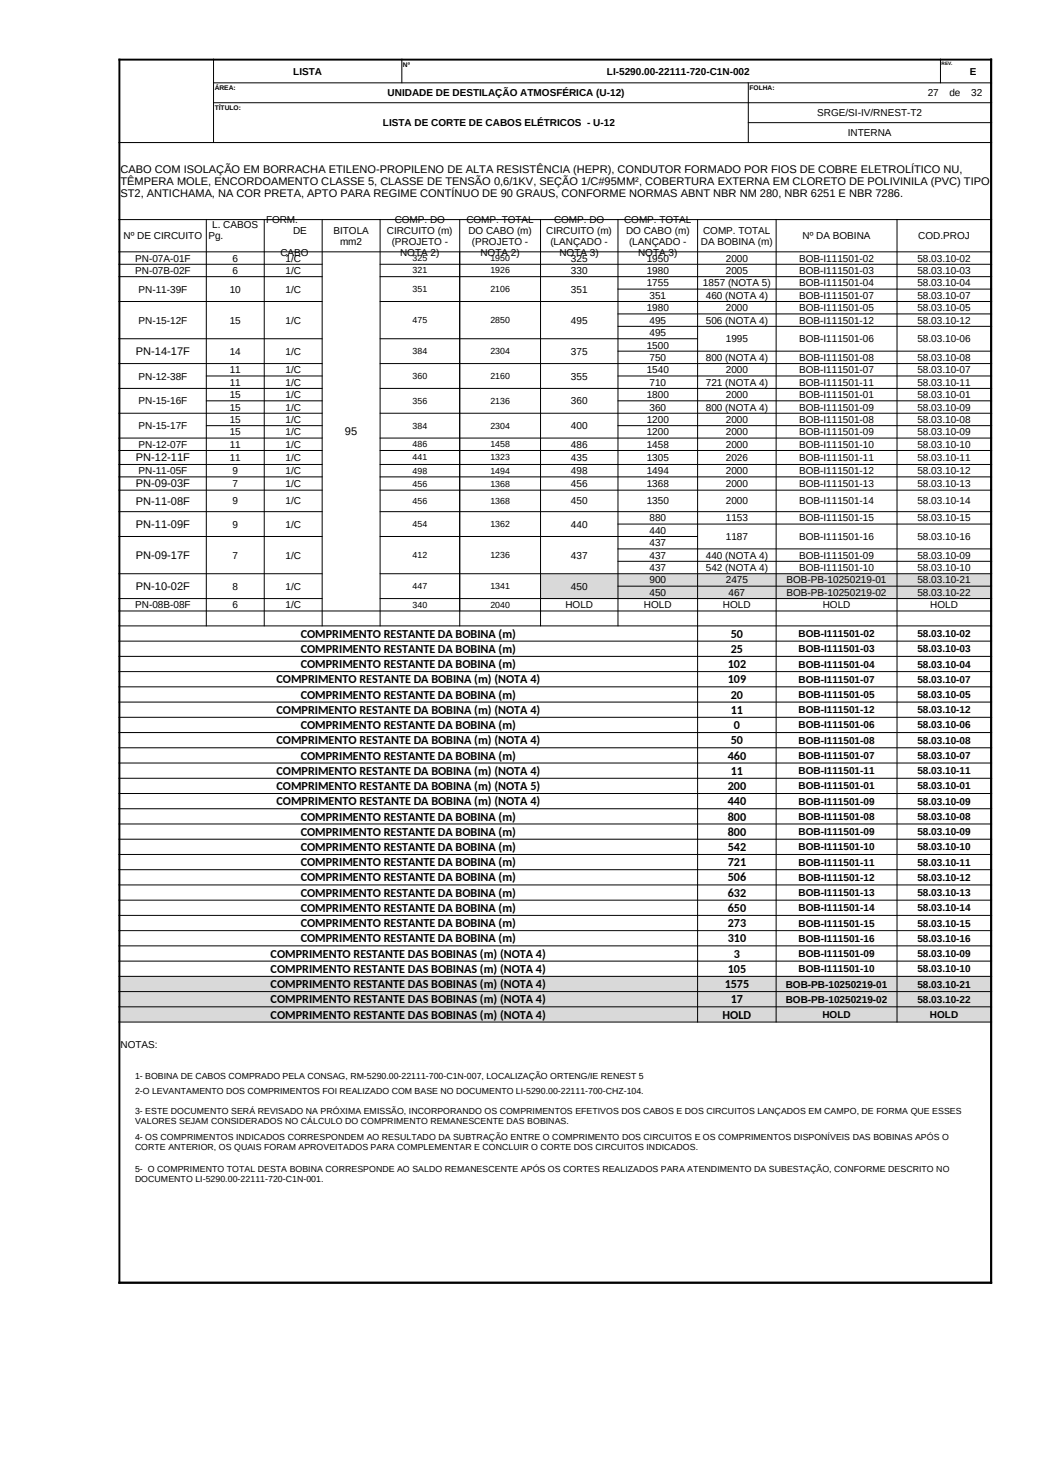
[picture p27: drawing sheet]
<svg xmlns="http://www.w3.org/2000/svg" width="210mm" height="297mm" viewBox="0 0 210 297" stroke-linecap="round" stroke-linejoin="round" font-family="sans-serif">
<defs><g id="words">
<g font-size="2.4">
<text x="60.4" y="128.1">COMPRIMENTO RESTANTE DA BOBINA (m)</text>
<text x="60.4" y="131.2">COMPRIMENTO RESTANTE DA BOBINA (m)</text>
<text x="146.9" y="128.1">50</text>
<text x="146.9" y="131.2">25</text>
<text x="55.6" y="137.3">COMPRIMENTO RESTANTE DA BOBINA (m) (NOTA 4)</text>
<text x="60.4" y="134.3">COMPRIMENTO RESTANTE DA BOBINA (m)</text>
<text x="146.3" y="134.3">102</text>
<text x="146.3" y="137.3">109</text>
<text x="55.6" y="143.5">COMPRIMENTO RESTANTE DA BOBINA (m) (NOTA 4)</text>
<text x="60.4" y="140.4">COMPRIMENTO RESTANTE DA BOBINA (m)</text>
<text x="146.9" y="140.4">20</text>
<text x="146.9" y="143.5">11</text>
<text x="55.6" y="149.6">COMPRIMENTO RESTANTE DA BOBINA (m) (NOTA 4)</text>
<text x="60.4" y="146.5">COMPRIMENTO RESTANTE DA BOBINA (m)</text>
<text x="146.9" y="149.6">50</text>
<text x="147.5" y="146.5">0</text>
<text x="55.6" y="155.7">COMPRIMENTO RESTANTE DA BOBINA (m) (NOTA 4)</text>
<text x="60.4" y="152.6">COMPRIMENTO RESTANTE DA BOBINA (m)</text>
<text x="146.3" y="152.6">460</text>
<text x="146.9" y="155.7">11</text>
<text x="55.6" y="158.8">COMPRIMENTO RESTANTE DA BOBINA (m) (NOTA 5)</text>
<text x="55.6" y="161.8">COMPRIMENTO RESTANTE DA BOBINA (m) (NOTA 4)</text>
<text x="146.3" y="158.8">200</text>
<text x="146.3" y="161.8">440</text>
<text x="60.4" y="164.9">COMPRIMENTO RESTANTE DA BOBINA (m)</text>
<text x="60.4" y="167.9">COMPRIMENTO RESTANTE DA BOBINA (m)</text>
<text x="146.3" y="164.9">800</text>
<text x="146.3" y="167.9">800</text>
<text x="60.4" y="171">COMPRIMENTO RESTANTE DA BOBINA (m)</text>
<text x="146.3" y="171">542</text>
<text x="60.4" y="174.1">COMPRIMENTO RESTANTE DA BOBINA (m)</text>
<text x="60.4" y="177.1">COMPRIMENTO RESTANTE DA BOBINA (m)</text>
<text x="146.3" y="174.1">721</text>
<text x="146.3" y="177.1">506</text>
<text x="60.4" y="180.2">COMPRIMENTO RESTANTE DA BOBINA (m)</text>
<text x="60.4" y="183.3">COMPRIMENTO RESTANTE DA BOBINA (m)</text>
<text x="146.3" y="180.2">632</text>
<text x="146.3" y="183.3">650</text>
<text x="60.4" y="186.3">COMPRIMENTO RESTANTE DA BOBINA (m)</text>
<text x="60.4" y="189.4">COMPRIMENTO RESTANTE DA BOBINA (m)</text>
<text x="146.3" y="186.3">273</text>
<text x="146.3" y="189.4">310</text>
<text x="54.4" y="192.4">COMPRIMENTO RESTANTE DAS BOBINAS (m) (NOTA 4)</text>
<text x="54.4" y="195.5">COMPRIMENTO RESTANTE DAS BOBINAS (m) (NOTA 4)</text>
<text x="146.3" y="195.5">105</text>
<text x="147.5" y="192.4">3</text>
<text x="54.4" y="198.6">COMPRIMENTO RESTANTE DAS BOBINAS (m) (NOTA 4)</text>
<text x="54.4" y="201.6">COMPRIMENTO RESTANTE DAS BOBINAS (m) (NOTA 4)</text>
<text x="145.6" y="198.6">1575</text>
<text x="146.9" y="201.6">17</text>
<text x="54.4" y="204.7">COMPRIMENTO RESTANTE DAS BOBINAS (m) (NOTA 4)</text>
<text x="145.2" y="204.7">HOLD</text>
</g>
<g font-size="2.2">
<text x="24.2" y="34.7">CABO COM ISOLAÇÃO EM BORRACHA ETILENO-PROPILENO DE ALTA RESISTÊNCIA (HEPR), CONDUTOR FORMADO POR FIOS DE COBRE ELETROLÍTICO NU,</text>
<text x="24.2" y="37.2">TÊMPERA MOLE, ENCORDOAMENTO CLASSE 5, CLASSE DE TENSÃO 0,6/1KV, SEÇÃO 1/C#95MM², COBERTURA EXTERNA EM CLORETO DE POLIVINILA (PVC) TIPO</text>
<text x="24.2" y="39.7">ST2, ANTICHAMA, NA COR PRETA, APTO PARA REGIME CONTÍNUO DE 90 GRAUS, CONFORME NORMAS ABNT NBR NM 280, NBR 6251 E NBR 7286.</text>
<text x="27.3" y="71.3">PN-14-17F</text>
<text x="69.3" y="87.5">95</text>
<text x="27.3" y="92.7">PN-12-11F</text>
<text x="27.3" y="97.9">PN-09-03F</text>
<text x="27.3" y="101.4">PN-11-08F</text>
<text x="27.3" y="106.1">PN-11-09F</text>
<text x="27.3" y="112.3">PN-09-17F</text>
<text x="27.3" y="118.6">PN-10-02F</text>
</g>
<g font-size="2">
<text x="58.9" y="15">LISTA</text>
<text x="122" y="15">LI-5290.00-22111-720-C1N-002</text>
<text x="194.9" y="15">E</text>
<text x="77.9" y="19.4">UNIDADE DE DESTILAÇÃO ATMOSFÉRICA (U-12)</text>
<text x="164.2" y="23.4">SRGE/SI-IV/RNEST-T2</text>
<text x="186.4" y="19.4">27</text>
<text x="190.8" y="19.4">de</text>
<text x="195.2" y="19.4">32</text>
<text x="77" y="25.4">LISTA DE CORTE DE CABOS ELÉTRICOS - U-12</text>
<text x="170.4" y="27.4">INTERNA</text>
<text x="42.7" y="45.8">L. CABOS</text>
<text x="53.5" y="44.7">FORM.</text>
<text x="58.9" y="47">DE</text>
<text x="67" y="46.9">BITOLA</text>
<text x="77.8" y="47">CIRCUITO (m)</text>
<text x="79.3" y="44.7">COMP. DO</text>
<text x="93.7" y="44.7">COMP. TOTAL</text>
<text x="94.1" y="47">DO CABO (m)</text>
<text x="109.8" y="47">CIRCUITO (m)</text>
<text x="111.3" y="44.7">COMP. DO</text>
<text x="125.4" y="44.7">COMP. TOTAL</text>
<text x="125.8" y="47">DO CABO (m)</text>
<text x="141.3" y="46.9">COMP. TOTAL</text>
<text x="24.8" y="48.1">Nº DE CIRCUITO</text>
<text x="27.2" y="52.6">PN-07A-01F</text>
<text x="41.9" y="48.1">Pg.</text>
<text x="46.7" y="52.6">6</text>
<text x="56.3" y="51.4">CABO</text>
<text x="57.4" y="52.6">1/C</text>
<text x="68.4" y="49.2">mm2</text>
<text x="78.7" y="49.2">(PROJETO -</text>
<text x="80.4" y="51.4">NOTA 2)</text>
<text x="94.8" y="49.2">(PROJETO -</text>
<text x="96.6" y="51.4">NOTA 2)</text>
<text x="110.6" y="49.2">(LANÇADO -</text>
<text x="112.4" y="51.4">NOTA 3)</text>
<text x="114.7" y="52.6">325</text>
<text x="126.4" y="49.2">(LANÇADO -</text>
<text x="128.3" y="51.4">NOTA 3)</text>
<text x="130" y="52.6">1950</text>
<text x="140.9" y="49.2">DA BOBINA (m)</text>
<text x="145.9" y="52.6">2000</text>
<text x="160.6" y="52.6">BOB-I111501-02</text>
<text x="161.3" y="48.1">Nº DA BOBINA</text>
<text x="184.4" y="52.6">58.03.10-02</text>
<text x="184.5" y="48.1">COD.PROJ</text>
<text x="27.2" y="55.1">PN-07B-02F</text>
<text x="27.8" y="58.8">PN-11-39F</text>
<text x="46.2" y="58.8">10</text>
<text x="46.7" y="55.1">6</text>
<text x="57.4" y="55.1">1/C</text>
<text x="57.4" y="58.8">1/C</text>
<text x="114.7" y="55.1">330</text>
<text x="114.7" y="58.8">351</text>
<text x="130" y="55.1">1980</text>
<text x="130" y="57.6">1755</text>
<text x="141.3" y="57.6">1857 (NOTA 5)</text>
<text x="145.9" y="55.1">2005</text>
<text x="160.6" y="55.1">BOB-I111501-03</text>
<text x="160.6" y="57.6">BOB-I111501-04</text>
<text x="184.4" y="55.1">58.03.10-03</text>
<text x="184.4" y="57.6">58.03.10-04</text>
<text x="27.8" y="65">PN-15-12F</text>
<text x="46.2" y="65">15</text>
<text x="57.4" y="65">1/C</text>
<text x="114.7" y="65">495</text>
<text x="130" y="62.5">1980</text>
<text x="130.5" y="60.1">351</text>
<text x="130.5" y="65">495</text>
<text x="141.8" y="60.1">460 (NOTA 4)</text>
<text x="141.8" y="65">506 (NOTA 4)</text>
<text x="145.9" y="62.5">2000</text>
<text x="160.6" y="60.1">BOB-I111501-07</text>
<text x="160.6" y="62.5">BOB-I111501-05</text>
<text x="160.6" y="65">BOB-I111501-12</text>
<text x="184.4" y="60.1">58.03.10-07</text>
<text x="184.4" y="62.5">58.03.10-05</text>
<text x="184.4" y="65">58.03.10-12</text>
<text x="46.2" y="71.3">14</text>
<text x="57.4" y="71.3">1/C</text>
<text x="114.7" y="71.3">375</text>
<text x="130" y="70">1500</text>
<text x="130.5" y="67.5">495</text>
<text x="145.9" y="68.8">1995</text>
<text x="160.6" y="68.8">BOB-I111501-06</text>
<text x="184.4" y="68.8">58.03.10-06</text>
<text x="27.8" y="76.3">PN-12-38F</text>
<text x="46.2" y="75">11</text>
<text x="46.2" y="77.5">11</text>
<text x="57.4" y="75">1/C</text>
<text x="57.4" y="77.5">1/C</text>
<text x="114.7" y="76.3">355</text>
<text x="130" y="75">1540</text>
<text x="130.5" y="72.5">750</text>
<text x="130.5" y="77.5">710</text>
<text x="141.8" y="72.5">800 (NOTA 4)</text>
<text x="141.8" y="77.5">721 (NOTA 4)</text>
<text x="145.9" y="75">2000</text>
<text x="160.6" y="72.5">BOB-I111501-08</text>
<text x="160.6" y="75">BOB-I111501-07</text>
<text x="160.6" y="77.5">BOB-I111501-11</text>
<text x="184.4" y="72.5">58.03.10-08</text>
<text x="184.4" y="75">58.03.10-07</text>
<text x="184.4" y="77.5">58.03.10-11</text>
<text x="27.8" y="81.3">PN-15-16F</text>
<text x="46.2" y="80">15</text>
<text x="46.2" y="82.5">15</text>
<text x="57.4" y="80">1/C</text>
<text x="57.4" y="82.5">1/C</text>
<text x="114.7" y="81.3">360</text>
<text x="130" y="80">1800</text>
<text x="130.5" y="82.5">360</text>
<text x="141.8" y="82.5">800 (NOTA 4)</text>
<text x="145.9" y="80">2000</text>
<text x="160.6" y="80">BOB-I111501-01</text>
<text x="160.6" y="82.5">BOB-I111501-09</text>
<text x="184.4" y="80">58.03.10-01</text>
<text x="184.4" y="82.5">58.03.10-09</text>
<text x="27.8" y="86.2">PN-15-17F</text>
<text x="27.8" y="90">PN-12-07F</text>
<text x="46.2" y="85">15</text>
<text x="46.2" y="87.5">15</text>
<text x="46.2" y="90">11</text>
<text x="57.4" y="85">1/C</text>
<text x="57.4" y="87.5">1/C</text>
<text x="57.4" y="90">1/C</text>
<text x="114.7" y="86.2">400</text>
<text x="114.7" y="90">486</text>
<text x="130" y="85">1200</text>
<text x="130" y="87.5">1200</text>
<text x="130" y="90">1458</text>
<text x="145.9" y="85">2000</text>
<text x="145.9" y="87.5">2000</text>
<text x="145.9" y="90">2000</text>
<text x="160.6" y="85">BOB-I111501-08</text>
<text x="160.6" y="87.5">BOB-I111501-09</text>
<text x="160.6" y="90">BOB-I111501-10</text>
<text x="184.4" y="85">58.03.10-08</text>
<text x="184.4" y="87.5">58.03.10-09</text>
<text x="184.4" y="90">58.03.10-10</text>
<text x="27.8" y="95.3">PN-11-05F</text>
<text x="46.2" y="92.6">11</text>
<text x="46.7" y="95.3">9</text>
<text x="57.4" y="92.6">1/C</text>
<text x="57.4" y="95.3">1/C</text>
<text x="114.7" y="92.6">435</text>
<text x="114.7" y="95.3">498</text>
<text x="130" y="92.6">1305</text>
<text x="130" y="95.3">1494</text>
<text x="145.9" y="92.6">2026</text>
<text x="145.9" y="95.3">2000</text>
<text x="160.6" y="92.6">BOB-I111501-11</text>
<text x="160.6" y="95.3">BOB-I111501-12</text>
<text x="184.4" y="92.6">58.03.10-11</text>
<text x="184.4" y="95.3">58.03.10-12</text>
<text x="46.7" y="97.9">7</text>
<text x="46.7" y="101.4">9</text>
<text x="57.4" y="97.9">1/C</text>
<text x="57.4" y="101.4">1/C</text>
<text x="114.7" y="97.9">456</text>
<text x="114.7" y="101.4">450</text>
<text x="130" y="97.9">1368</text>
<text x="130" y="101.4">1350</text>
<text x="145.9" y="97.9">2000</text>
<text x="145.9" y="101.4">2000</text>
<text x="160.6" y="97.9">BOB-I111501-13</text>
<text x="160.6" y="101.4">BOB-I111501-14</text>
<text x="184.4" y="97.9">58.03.10-13</text>
<text x="184.4" y="101.4">58.03.10-14</text>
<text x="46.7" y="106">9</text>
<text x="57.4" y="106">1/C</text>
<text x="114.7" y="106">440</text>
<text x="130.5" y="104.8">880</text>
<text x="130.5" y="107.3">440</text>
<text x="145.9" y="104.8">1153</text>
<text x="160.6" y="104.8">BOB-I111501-15</text>
<text x="184.4" y="104.8">58.03.10-15</text>
<text x="46.7" y="112.3">7</text>
<text x="57.4" y="112.3">1/C</text>
<text x="114.7" y="112.3">437</text>
<text x="130.5" y="109.8">437</text>
<text x="130.5" y="112.3">437</text>
<text x="141.8" y="112.3">440 (NOTA 4)</text>
<text x="145.9" y="108.5">1187</text>
<text x="160.6" y="108.5">BOB-I111501-16</text>
<text x="160.6" y="112.3">BOB-I111501-09</text>
<text x="184.4" y="108.5">58.03.10-16</text>
<text x="184.4" y="112.3">58.03.10-09</text>
<text x="46.7" y="118.5">8</text>
<text x="57.4" y="118.5">1/C</text>
<text x="114.7" y="118.5">450</text>
<text x="130.5" y="114.8">437</text>
<text x="130.5" y="117.2">900</text>
<text x="130.5" y="119.7">450</text>
<text x="141.8" y="114.8">542 (NOTA 4)</text>
<text x="145.9" y="117.2">2475</text>
<text x="146.4" y="119.7">467</text>
<text x="158.1" y="117.2">BOB-PB-10250219-01</text>
<text x="158.1" y="119.7">BOB-PB-10250219-02</text>
<text x="160.6" y="114.8">BOB-I111501-10</text>
<text x="184.4" y="114.8">58.03.10-10</text>
<text x="184.4" y="117.2">58.03.10-21</text>
<text x="184.4" y="119.7">58.03.10-22</text>
<text x="27.2" y="122.2">PN-08B-08F</text>
<text x="46.7" y="122.2">6</text>
<text x="57.4" y="122.2">1/C</text>
<text x="113.6" y="122.2">HOLD</text>
<text x="129.4" y="122.2">HOLD</text>
<text x="145.3" y="122.2">HOLD</text>
<text x="165.3" y="122.2">HOLD</text>
<text x="186.9" y="122.2">HOLD</text>
<text x="160.5" y="128">BOB-I111501-02</text>
<text x="160.5" y="131.1">BOB-I111501-03</text>
<text x="184.4" y="128">58.03.10-02</text>
<text x="184.4" y="131.1">58.03.10-03</text>
<text x="160.5" y="134.1">BOB-I111501-04</text>
<text x="160.5" y="137.2">BOB-I111501-07</text>
<text x="184.4" y="134.1">58.03.10-04</text>
<text x="184.4" y="137.2">58.03.10-07</text>
<text x="160.5" y="140.3">BOB-I111501-05</text>
<text x="160.5" y="143.3">BOB-I111501-12</text>
<text x="184.4" y="140.3">58.03.10-05</text>
<text x="184.4" y="143.3">58.03.10-12</text>
<text x="160.5" y="146.4">BOB-I111501-06</text>
<text x="160.5" y="149.4">BOB-I111501-08</text>
<text x="184.4" y="146.4">58.03.10-06</text>
<text x="184.4" y="149.4">58.03.10-08</text>
<text x="160.5" y="152.5">BOB-I111501-07</text>
<text x="160.5" y="155.6">BOB-I111501-11</text>
<text x="184.4" y="152.5">58.03.10-07</text>
<text x="184.4" y="155.6">58.03.10-11</text>
<text x="160.5" y="158.6">BOB-I111501-01</text>
<text x="160.5" y="161.7">BOB-I111501-09</text>
<text x="184.4" y="158.6">58.03.10-01</text>
<text x="184.4" y="161.7">58.03.10-09</text>
<text x="160.5" y="164.8">BOB-I111501-08</text>
<text x="160.5" y="167.8">BOB-I111501-09</text>
<text x="184.4" y="164.8">58.03.10-08</text>
<text x="184.4" y="167.8">58.03.10-09</text>
<text x="160.5" y="170.9">BOB-I111501-10</text>
<text x="160.5" y="173.9">BOB-I111501-11</text>
<text x="184.4" y="170.9">58.03.10-10</text>
<text x="184.4" y="173.9">58.03.10-11</text>
<text x="160.5" y="177">BOB-I111501-12</text>
<text x="184.4" y="177">58.03.10-12</text>
<text x="160.5" y="180.1">BOB-I111501-13</text>
<text x="160.5" y="183.1">BOB-I111501-14</text>
<text x="184.4" y="180.1">58.03.10-13</text>
<text x="184.4" y="183.1">58.03.10-14</text>
<text x="160.5" y="186.2">BOB-I111501-15</text>
<text x="160.5" y="189.3">BOB-I111501-16</text>
<text x="184.4" y="186.2">58.03.10-15</text>
<text x="184.4" y="189.3">58.03.10-16</text>
<text x="160.5" y="192.3">BOB-I111501-09</text>
<text x="160.5" y="195.4">BOB-I111501-10</text>
<text x="184.4" y="192.3">58.03.10-09</text>
<text x="184.4" y="195.4">58.03.10-10</text>
<text x="157.9" y="198.4">BOB-PB-10250219-01</text>
<text x="157.9" y="201.5">BOB-PB-10250219-02</text>
<text x="184.4" y="198.4">58.03.10-21</text>
<text x="184.4" y="201.5">58.03.10-22</text>
<text x="165.3" y="204.6">HOLD</text>
<text x="186.9" y="204.6">HOLD</text>
<text x="24.2" y="210.7">NOTAS:</text>
</g>
<g font-size="1.8">
<text x="82.9" y="52.5">325</text>
<text x="98.6" y="52.5">1950</text>
<text x="82.9" y="55">321</text>
<text x="82.9" y="58.7">351</text>
<text x="98.6" y="55">1926</text>
<text x="98.6" y="58.7">2106</text>
<text x="82.9" y="64.9">475</text>
<text x="98.6" y="64.9">2850</text>
<text x="82.9" y="71.2">384</text>
<text x="98.6" y="71.2">2304</text>
<text x="82.9" y="76.2">360</text>
<text x="98.6" y="76.2">2160</text>
<text x="82.9" y="81.2">356</text>
<text x="98.6" y="81.2">2136</text>
<text x="82.9" y="86.1">384</text>
<text x="82.9" y="89.9">486</text>
<text x="98.6" y="86.1">2304</text>
<text x="98.6" y="89.9">1458</text>
<text x="82.9" y="92.5">441</text>
<text x="82.9" y="95.2">498</text>
<text x="98.6" y="92.5">1323</text>
<text x="98.6" y="95.2">1494</text>
<text x="82.9" y="97.8">456</text>
<text x="82.9" y="101.3">456</text>
<text x="98.6" y="97.8">1368</text>
<text x="98.6" y="101.3">1368</text>
<text x="82.9" y="105.9">454</text>
<text x="98.6" y="105.9">1362</text>
<text x="82.9" y="112.2">412</text>
<text x="98.6" y="112.2">1236</text>
<text x="82.9" y="118.4">447</text>
<text x="98.6" y="118.4">1341</text>
<text x="82.9" y="122.1">340</text>
<text x="98.6" y="122.1">2040</text>
<text x="27.1" y="216.8">1- BOBINA DE CABOS COMPRADO PELA CONSAG, RM-5290.00-22111-700-C1N-007, LOCALIZAÇÃO ORTENG/IE RENEST 5</text>
<text x="27.1" y="219.8">2-O LEVANTAMENTO DOS COMPRIMENTOS FOI REALIZADO COM BASE NO DOCUMENTO LI-5290.00-22111-700-CHZ-104.</text>
<text x="27.1" y="223.9">3- ESTE DOCUMENTO SERÁ REVISADO NA PRÓXIMA EMISSÃO, INCORPORANDO OS COMPRIMENTOS EFETIVOS DOS CABOS E DOS CIRCUITOS LANÇADOS EM CAMPO, DE FORMA QUE ESSES</text>
<text x="27.1" y="225.8">VALORES SEJAM CONSIDERADOS NO CÁLCULO DO COMPRIMENTO REMANESCENTE DAS BOBINAS.</text>
<text x="27.1" y="229.1">4- OS COMPRIMENTOS INDICADOS CORRESPONDEM AO RESULTADO DA SUBTRAÇÃO ENTRE O COMPRIMENTO DOS CIRCUITOS E OS COMPRIMENTOS DISPONÍVEIS DAS BOBINAS APÓS O</text>
<text x="27.1" y="231">CORTE ANTERIOR, OS QUAIS FORAM APROVEITADOS PARA COMPLEMENTAR E CONCLUIR O CORTE DOS CIRCUITOS INDICADOS.</text>
<text x="27.1" y="235.5">5- O COMPRIMENTO TOTAL DESTA BOBINA CORRESPONDE AO SALDO REMANESCENTE APÓS OS CORTES REALIZADOS PARA ATENDIMENTO DA SUBESTAÇÃO, CONFORME DESCRITO NO</text>
<text x="27.1" y="237.5">DOCUMENTO LI-5290.00-22111-720-C1N-001.</text>
</g>
<g font-size="1.3">
<text x="81" y="13.4">Nº</text>
<text x="43.1" y="18.1">ÁREA:</text>
<text x="43.1" y="22.1">TÍTULO:</text>
<text x="150.6" y="18.1">FOLHA:</text>
</g>
<text font-size="1" x="189.2" y="13.1">REV.</text>
</g></defs>
<g fill="#d9d9d9">
<path d="M108.6 115.3h90.6v5h-90.6z" fill-rule="evenodd"/>
<path d="M24 196.2h175.2v9.2h-175.2z" fill-rule="evenodd"/>
</g>
<g fill="#fff">
<path d="M24 205.3h175.2v3.1h-175.2z" fill-rule="evenodd"/>
<path d="M26.9 217.4h1.4v3h-1.4z" fill-rule="evenodd"/>
<path d="M26.9 226.4h170.8v11.7h-170.8z" fill-rule="evenodd"/>
</g>
<path d="M23.8 12h175.6M24 11.8v246.2M199.2 11.8v246.2M23.8 257.8h175.6" fill="none" stroke="#000" stroke-width=".39"/>
<g fill="none" stroke="#000" stroke-width=".2">
<path d="M42.8 16.6h156.6M42.9 11.8v16.9M80.8 11.8v4.9M150.4 16.6v12.1M189 11.8v4.9M23.8 28.6h175.6M42.8 20.6h156.6M150.3 24.6h49.1M23.8 44.1h175.6M23.8 50.6h175.6M23.8 53.1h41M23.8 55.6h41"/>
<path d="M41.5 44v81.9M53.1 44v81.9M64.7 44v81.9M76.3 53.1h123.1M76.3 55.6h123.1M76.4 44v81.9M92.4 44v81.9M108.6 44v81.9M124.1 58.1h75.3M124.2 44v81.9M140.2 44v161.5M156 44v161.5"/>
<path d="M180.3 44v161.5M23.8 60.6h41M23.8 68.1h41M23.8 73.1h41M23.8 78.1h41M41.4 75.6h23.4M76.3 60.6h123.1M76.3 68.1h64M76.3 73.1h123.1M76.3 78.1h123.1M124.1 63.1h75.3M124.1 65.6h75.3"/>
<path d="M124.1 70.6h75.3M124.1 75.6h75.3M23.8 83h41M23.8 88h41M23.8 90.5h41M23.8 93.3h41M23.8 95.8h41M23.8 98.5h41M41.4 80.5h23.4M41.4 85.5h23.4M76.3 83h123.1M76.3 88h123.1"/>
<path d="M76.3 90.5h123.1M76.3 93.3h123.1M76.3 95.8h123.1M76.3 98.5h123.1M124.1 80.5h75.3M124.1 85.5h75.3M23.8 102.8h41M23.8 107.8h41M23.8 115.3h41M76.3 102.8h123.1M76.3 107.8h64M76.3 115.3h123.1"/>
<path d="M124.1 105.3h75.3M124.1 110.3h75.3M124.1 112.8h75.3M124.1 117.8h75.3M23.8 120.3h41M23.8 122.8h175.6M23.8 125.8h175.6M23.8 128.8h175.6M23.8 131.9h175.6M23.8 135h175.6M23.8 138h175.6M76.3 120.3h123.1"/>
<path d="M23.8 141.1h175.6M23.8 144.1h175.6M23.8 147.2h175.6M23.8 150.3h175.6M23.8 153.3h175.6M23.8 156.4h175.6M23.8 159.5h175.6M23.8 162.5h175.6M23.8 165.6h175.6M23.8 168.6h175.6M23.8 171.7h175.6M23.8 174.8h175.6"/>
<path d="M23.8 177.8h175.6M23.8 180.9h175.6M23.8 183.9h175.6M23.8 187h175.6M23.8 190.1h175.6M23.8 193.1h175.6M23.8 196.2h175.6M23.8 199.3h175.6M23.8 202.3h175.6M23.8 205.4h175.6"/>
</g>
<use href="#words"/>
</svg>
